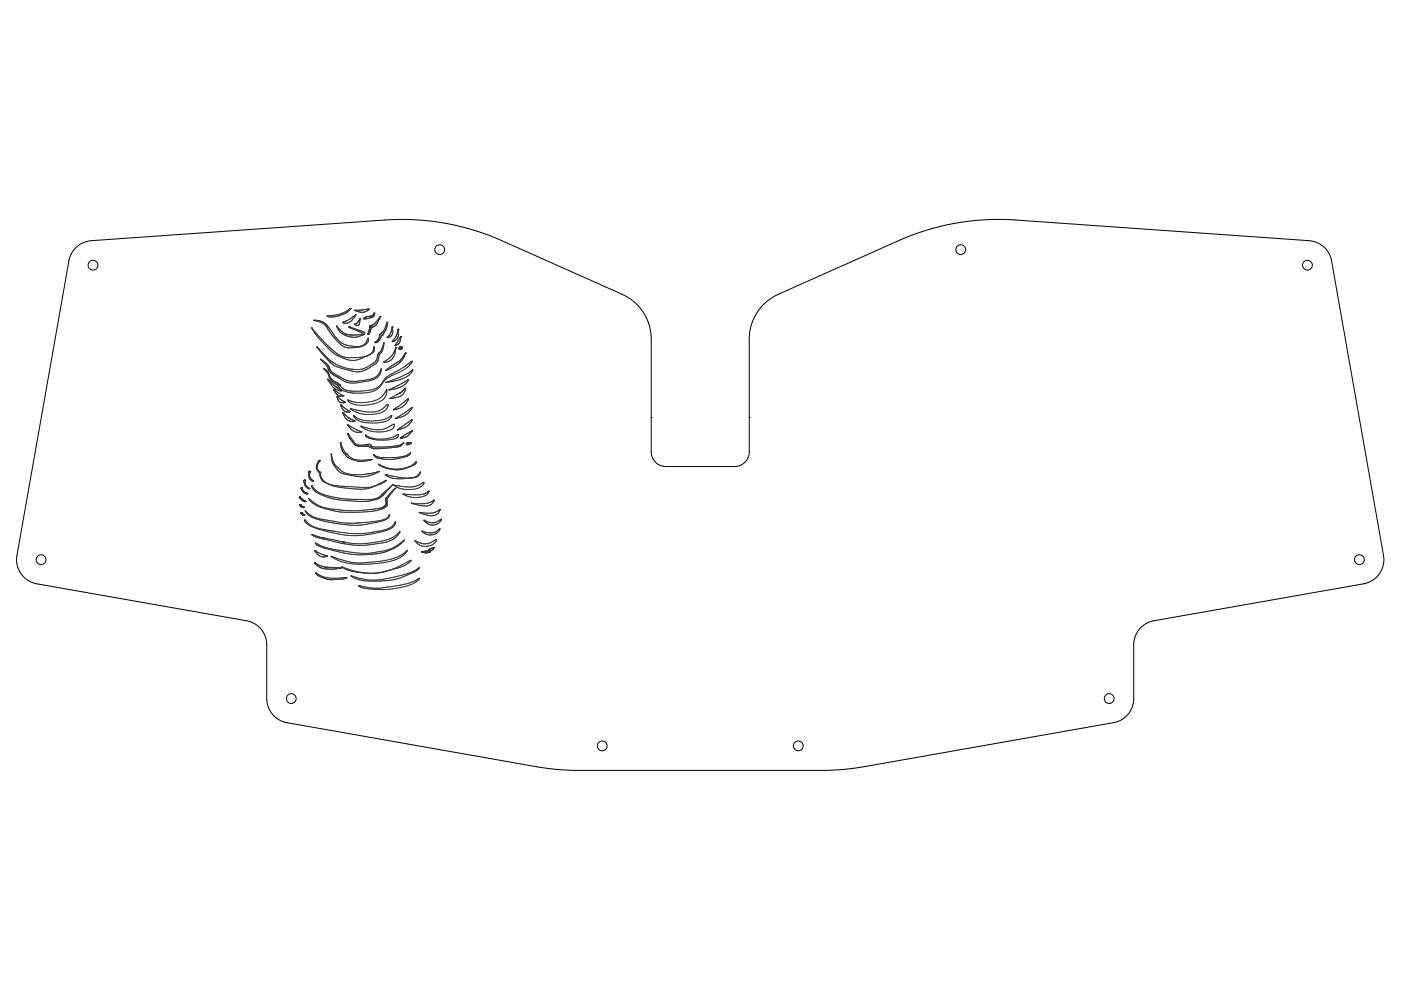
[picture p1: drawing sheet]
<svg xmlns="http://www.w3.org/2000/svg" width="297mm" height="210mm" viewBox="0 0 297 210" stroke-linecap="round" stroke-linejoin="round" font-family="sans-serif">
<g fill="none" stroke="#000" stroke-width=".21">
<path d="M15.8 52.8l.9-.8 .9-.5 1.7-.5 63.6-4.4h4.7l4.8 .4 4.7 .9 4.4 1.2 4 1.5 26.5 11.8 1.4 .8 1.3 1 1.3 1.4 .8 1.4 .8 1.7 .4 2 .1 25.3 .4 1.5 .9 .9 1.5 .5h15.1l.9-.2 1-.6 .6-.9 .3-1 .1-25.1 .2-1.6 .4-1.3 1.5-2.6 1.8-1.8 2-1.3 27.8-12.4 5.2-1.7 4.6-1.1 5.5-.6 4.9-.2 65.6 4.7 1.7 .7 1 .9 .9 1.3 .3 1.1 11 62.6v1.9l-.4 1.3-1.1 1.4-1.3 .9-1.3 .5-44.7 7.8-1.5 .6-.9 .6-.9 1-.6 1.3-.2 .9v12.4l-.3 1.3-.3 .8-.7 1.1-.8 .7-1.2 .7-55.3 9.8-6.6 .5h-53.4l-3.1-.1-4.5-.6-53.5-9.4-1.5-.5-.9-.7-.8-.9-.8-1.6-.1-1.1-.1-12.4-.3-1.3-.6-1-.8-.9-.8-.6-1.7-.6-44.6-7.8-1.2-.4-1-.6-.8-.8-.7-1.2-.4-1.4v-1.6l11-62.6 .5-1.4zM138.1 88.5h.1M158.9 88.5h.1"/>
<circle cx="19.7" cy="56.2" r="1.04"/>
<circle cx="93.2" cy="52.9" r="1.04"/>
<circle cx="203.7" cy="52.9" r="1.04"/>
<circle cx="277.2" cy="56.2" r="1.04"/>
<circle cx="8.7" cy="118.7" r="1.04"/>
<circle cx="288.2" cy="118.7" r="1.04"/>
<circle cx="61.8" cy="148.1" r="1.04"/>
<circle cx="127.7" cy="158.1" r="1.04"/>
<circle cx="169.2" cy="158.1" r="1.04"/>
<circle cx="235.2" cy="148.1" r="1.04"/>
</g>
<g fill="none" stroke="#333" stroke-width=".21">
<path d="M66.1 69.5h.1M66.1 69.5l3.3 3.7 2.5 2.1 1.5 .5h2.9a4.4 4.4 0 0 0 2.5-.8l-2.3 1.1a4.7 4.7 0 0 1-4.4-.5l-.3-.1a18.3 18.3 0 0 1-5-4.8zM66.5 67.9a3.4 3.4 0 0 1 2.5 .7l2.4 3.1a4.5 4.5 0 0 0 3.6 1.7 2.3 2.3 0 0 0 3-1.7M66.5 67.9h.1M66.5 67.9h.1a4 4 0 0 1 2.7 1.4l1.3 2a7.4 7.4 0 0 0 2.8 2.4h.2a6 6 0 0 0 4.2-.9l.3-.6-.1-.5M67.9 76.2h.1M68.6 78.1l.6 .4 .5 .6a2.51 2.51 0 0 0 1.5 1.9l.6 .4M68.6 78.1l1 1.1 .6 1.4 1.2 .9M68.6 78.1h.1M69.3 69h.1M69.3 67.1h.1M69.3 67v.1"/>
<path d="M69.5 77.9v.1M69.8 78.6v.1M69.8 78.7l.3 .3M69.8 77.9l.1 .2M69.8 78a4.4 4.4 0 0 0-1.8-1.8l1.2 1.2 .6 1.2M69.8 78a2.29 2.29 0 0 0 1.7 1.6 6.2 6.2 0 0 0 5.7 1 4 4 0 0 0 3.2-1.4l.4-1M70.1 79h.1M70.9 79.6l.1 .1M71.4 69.1h.1M71.4 69.1l.6 .7a3.2 3.2 0 0 0 1.8 1.2h2.3l.8-.2-2.9-1.5 2.5 .8a.73 .73 0 0 1 .8 .7l-.7 .4a3.6 3.6 0 0 1-3.1 0l-1.3-.7zM72.7 68.4l1.3-.7 1.4-1-.7 1.1-.7 .6-.6 .1zM73.7 70.9h.1"/>
<path d="M73.9 71h.1M74 69.4h.1M74 69.3h.1M74.1 69.3h.1M74.1 71h.1M74.1 65.7h.1M74.3 65.5l-.7 .7-1.1 .5a5 5 0 0 1-3 .4h-.1M74.3 65.4l-.9 .6a7.4 7.4 0 0 1-3.5 1h-.5M74.3 65.4h.1M74.3 65.4l-.1 .1M75.2 65.8h.1M75.2 68.7h.1"/>
<path d="M75.2 68.7l.5 .3 .4-.1M75.3 68.6v.1M75.4 66.8h.1M75.4 68.6l.5-.3 .4-.7-.2 1.2M75.4 66.7h.1M75.5 68.6l-.3 .1M75.5 68.6h.1M75.6 68.9v.1M76.1 68.8v.1M76.3 67.6h.1M77.1 67.5h.1M77.1 67.6h.1"/>
<path d="M77.3 70.5h.1M77.5 67.2v.1M77.6 67.2h.1M77.9 70.9h.1M78 70.9h.1M78 70.8h.1M78 67.1h.1M78 70.7h.1M78 71.7h.1M78.1 70.6l-.1 .3M78.1 70.6v.1M78.1 67.1h.1"/>
<path d="M78.1 70.9h.1M78.1 70.4v.2M78.2 65.5l-3 .3M78.2 65.5h.1M78.2 65.6l-.5 .4-.7 .2-1-.1-.7-.3M78.2 70.8h.1M78.3 65.5v.1M78.3 65.6h-.1M78.3 70.1l-.2 .5M78.3 69.7v.1M78.4 69.4v.1M78.4 69h.1"/>
<path d="M78.4 69.1h.1M78.4 69.1v.1M78.5 67l-.1 .1M78.5 69.1h.1M78.6 69.1l-.2-.1-.2 1.3M78.7 69h.1M78.7 69.4h.1M78.7 69.4v.1M78.7 69.6h.1M78.7 69.5l-.2 .6a.86 .86 0 0 1-.6 .8l.1-.1M78.8 67h-.1M78.8 69.4h-.1"/>
<path d="M78.9 67l-1.2 .2-.6 .4M78.9 66.9v.1M79 68.9h.1M79 66.9h.1M79 69.3h.1M79.1 68.9l-.5 .2M79.1 68.9h.1M79.1 69.3h.1M79.2 66.7l-.3 .3M79.2 67.1h.1M79.2 66.6h.1M79.2 67.1l-1 .4-1.1 .1"/>
<path d="M79.2 66.5l-.1 .3M79.3 67h-.1M79.3 66.4h.1M79.3 66.4v.6M79.3 67l-.1 .1M79.3 66.4l-.1 .2M79.3 66.9h.1M79.3 73.5l-.2 .8-.4 .6M79.3 73.5h.1M79.4 73.5l-.1 .9-.5 .6M79.4 68.7l-.3 .2M79.4 68.6v.1"/>
<path d="M79.5 72.6h.1M79.9 72.6h.1M80.3 67.8l-.6 1.1-1 .5M80.3 67.8h.1M80.4 67.6h.1M80.4 71.5h.1M80.5 67.5l-.2 .3M80.5 67.5h.1M80.5 67.3l-1.1 1.3M80.5 71.2v.2M80.5 71l-.3 .9-.7 .7h.4M80.6 70.9l-.1 .2"/>
<path d="M80.6 67.2h.1M80.6 67.2l-.1 .3M80.6 67.2h-.1M80.6 70.9h.1M80.7 70.7h.1M80.8 70.7l-.2 .2M80.8 70.7h.1M80.8 78.2h.1M80.8 78.2a2.66 2.66 0 0 1-2.7 2.6 8.8 8.8 0 0 1-4.6 .2l-2.4-1.3-1-.7M80.9 70.6a5.2 5.2 0 0 0 1.2-2.3l-.2 1.3-.9 1.5M80.9 71.2h.1M80.9 71.1l-.6 1.2-.4 .3"/>
<path d="M80.9 70.6l-.1 .1M81 71.1h.1M81 70.5h.1M81.1 71.1h-.2M81.2 71h-.1M81.2 70.4h-.1M81.4 76.8h.1M81.4 72.7a4.6 4.6 0 0 1-1.3 2.5l-.3 1.3-1.2 .8a5.5 5.5 0 0 1-2.4 1.1 9.9 9.9 0 0 1-5.8-1.7M81.4 72.7h.1M81.4 76.7v.1M81.4 72.7l-.4 1.7-.5 .7a2.64 2.64 0 0 1-1.7 2.6 4.7 4.7 0 0 1-5.3 .7l-2.1-.6-.9-.5-1.8-1.8-1.5-2 2.5 2.7 .8 .6M81.8 78.5v.1"/>
<path d="M82.1 68.3h.1M82.1 71.5v.1M82.1 71.5h.1M83.1 69.4l.1-.1a2.02 2.02 0 0 1-.2 1.9l-.9 .3 .7-.9zM83.2 69.3h.1M83.2 72.4h.1M83.2 72.3v.1M83.8 73.3h.1M83.8 73.2v.1M83.9 73.3h.1M83.9 73.2v.1M83.9 73.7h.1"/>
<path d="M83.9 73.7l-.2 1.5a2.11 2.11 0 0 1-2.3 1.6 4.7 4.7 0 0 0 2.3-2.5zM84.1 73.2h-.1M84.4 69.8h.1M84.4 69.8v.2a1.88 1.88 0 0 1-.9 2.4h-.3a4.1 4.1 0 0 0 1.2-2.6zM84.4 69.8v.1M84.6 74h.1M84.6 73.9h.1M84.6 73.8h.1M84.6 74l.1 .1M84.7 74h.1M84.7 73.7h.1M84.7 73.8l-.1 .2"/>
<path d="M84.7 74.1h.1M84.7 74.1h.2M84.8 74.1h.1M84.8 73.6h.2l.1 .3M84.8 73.6l-.2 .3M84.8 73.6h.1M84.9 74.1h.1M84.9 73.6h.1M84.9 71.5l-1.1 1.7M84.9 74.1h-.1M84.9 71.5v.2a1.44 1.44 0 0 1-1 1.5M84.9 71.5h.1"/>
<path d="M84.9 71.4h.1M84.9 74v.1M85 73.6h.1M85 74l-.1 .1M85 74h-.1M85 74h.1M85 73.9h.1M85.1 73.9h.1M85.1 73.6h.1M85.1 73.7h.1M85.1 73.8h.1M85.1 73.8l-.1 .2"/>
<path d="M85.6 75.8l-1.3 1.5-2.5 1.3M85.6 75.8h.1M85.7 75.7h-.1M86 74.8l-.4 1M86 74.8h.1M86 74.8l-1.1 1.6-3.1 2.1M87.4 76.6h.1M87.4 76.6l-3.6 2.3a6.1 6.1 0 0 0-3.3 2.9 4.5 4.5 0 0 1-2.3 1l-2.4 .2-2-.2-1-.4-.7-.7M87.4 76.6l-.2 .4a7.9 7.9 0 0 1-3.5 2.4 4.7 4.7 0 0 0-2.7 2l-.1 .2a4 4 0 0 1-3.6 1.7l-2.1 .1a4.2 4.2 0 0 1-3.4-1.5l-.5-.4M87.5 78.4l-2.4 1.4-3.3 1.3M87.5 78.4v.1M87.5 78.5a4.6 4.6 0 0 1-3.7 2.3l-2 .3"/>
<path d="M65.5 100h.1M65.6 99.9h.1M65.7 99.9h.1M65.7 100h.1M67.5 97.9l-.1 .2a1.35 1.35 0 0 0 .4 2.1M67.5 97.9h.1M67.5 97.8v.1M67.5 97.8h.1M67.6 97.8h.1M67.6 97.7h.1M67.7 97.7h.1M67.7 97.7h-.1"/>
<path d="M67.7 97.8l-.5 1.1 .1 .5 .4 .5M67.7 99.9v.1M67.7 97.7l-.2 .1M67.7 97.7v.1M67.7 97.8h.1M67.7 100l.1 .1M69.5 80.5h.1M69.5 80.4h.1M69.5 80.5l.2 .4a3.3 3.3 0 0 0 2.5 2M69.5 80.5l1.8 1.6M70.2 96.4a4.4 4.4 0 0 0 2.6 4.1l1.6 .3a7.2 7.2 0 0 0 6.1-.8M70.2 96.3h.1"/>
<path d="M70.3 96.4h.1M70.3 96.4l.4 1.5 1 1.3M70.8 82.7h.1M70.8 82.8h.1M70.9 82.9l.9 1h1M70.9 82.9l-.1-.2 1.9 1.2M71 81.3h.1M71.1 81.9l.1 .1M71.2 82h.1M71.3 82.1h.1M71.4 82.1l.9 .7M71.4 82.2h.1"/>
<path d="M71.4 81.6h.1M71.5 84.1h.1M71.5 84.1a1.42 1.42 0 0 0 .8 1.3l.9-.1-1.6-1.1M71.5 84.3h.1M71.6 84.1v.1M71.6 84.2h.1M71.6 81.7v.1M71.7 81.8v.1M71.7 99.2a5 5 0 0 0 4.4 1.5l2.3-.3 2.1-.5M71.7 81.3l.3 .4M71.7 99.3h.1M71.8 81.4h.1"/>
<path d="M71.9 81.5h.1M72 81.6h.1M72 81.7h.1M72.2 93.9l.3 1.5 .3 .5 .9 1 1.1 .6a6 6 0 0 0 4.1-.1M72.2 93.9h.1M72.2 93.9l.6 1.5 .5 .7M72.2 93.8h.1M72.2 85.9h.1M72.2 85.9l.8 1.2 .6 .3 .6-.1M72.2 82.9h.1M72.2 85.9l2 1.3M72.3 82.8h.1"/>
<path d="M72.3 82.8v.1M72.6 95.7h.1M72.7 83.9l-.1 .1M72.7 87.5h.1M72.7 87.5l1.3 1.1M72.7 87.6h.1M72.7 87.6a2.4 2.4 0 0 0 1.8 1.8l.7-.1M72.7 83.9h.1M72.8 83.9h.1M73.3 96.1a3.7 3.7 0 0 0 3.5 1.5l2.1-.2M73.4 96.1h.1M73.5 96.2h.1"/>
<path d="M73.6 90h.1M73.7 90v.1a3 3 0 0 0 2.1 1.6l.9-.1M73.7 84.8a8 8 0 0 0 7.1-.6l.8-.8 .4-.9a2.61 2.61 0 0 1-2.3 3 6.8 6.8 0 0 1-5.7-.3zM73.7 90h.1M73.7 90l1.8 1.1 1.1 .4M73.7 91.9l.6 1.3 1.1 1.2 .7 .2h2.1M73.7 91.9h.1M73.7 91.9l1 1.3a2.37 2.37 0 0 0 1.5 1.2l2.2-.2 .3 .2a.53 .53 0 0 0 .7 .4h2.4l2.6-.3 .6-.2 .5-.4M74 88.6h.1M74 88.6v.1M74 88.7h.1M74.1 88.7h.1"/>
<path d="M74.1 88.7l.1 .1M74.1 88.7l1.2 .6M74.1 87.3h.1M74.1 87.2h.1M74.2 87.2h.1M74.3 88.8v.1M74.3 86.7h.1M74.3 86.7h.3a10.8 10.8 0 0 0 5.9 .3l1.7-1.3a.76 .76 0 0 1-.4 1.1 6.7 6.7 0 0 1-5.9 .7l-1.6-.8M74.7 89l.1 .1M75 88.1h.1M75 88.2a2.54 2.54 0 0 0 2.3 1.4 7 7 0 0 0 5.5-.9l.3-.6-.4 .2a4.6 4.6 0 0 1-2.7 .9l-3-.1-1-.3-1-.6M75 88.1v.1"/>
<path d="M75.3 89.3h-.1M75.9 94.6h.1M76.2 94.6h.1M76.5 90.4h.1M76.5 90.4a9 9 0 0 0 5.2 .5l1.1-.6a.47 .47 0 0 1 .8-.1 1.39 1.39 0 0 1-1.1 1.1 6.3 6.3 0 0 1-6-.9zM76.5 91.5h.1M76.6 91.5h.1M76.7 91.5v.1M76.7 91.6h.1M77.5 92.3h.1M77.5 92.3l.1 .2M77.5 92.3l.2 .1a6.8 6.8 0 0 0 5.9 .2l.8-.5a.56 .56 0 0 1-.5 .9 9.7 9.7 0 0 1-5.4-.1l-.9-.4"/>
<path d="M77.5 92.4h.1M77.6 92.5h.1M77.6 94.6h.1M78.1 94.6h.2M78.2 92.8v.1M78.3 94.6v.1M78.3 94.7l.2 .1M78.4 94.7h.1M78.4 94.7v.1M78.5 94.8h.1M78.9 97.4h.1M79.2 96.4h.1"/>
<path d="M79.2 96.5h.1M80.1 97.1v.1M80.2 98.4h.1M80.2 98.4l1 .5a7 7 0 0 0 5.2 .2l1.2-.6 .7-.6-.4 .6-1.1 .5a6.4 6.4 0 0 1-5.2 .2zM80.3 98.5h.1M80.5 99.9v.1M81.8 81.1h.1M82 82.5h.1M82.5 82.7h.1M82.5 82.7l4.1-2.2a2.58 2.58 0 0 1-1.4 1.5l-1.4 .4zM83.4 86.9h.1M83.5 86.8h.1"/>
<path d="M83.8 88.7h.1M83.8 88.7l3.5-2.3v.2a4.5 4.5 0 0 1-3.5 2.1zM83.8 88.7v.1M84.2 91.1h.1M84.3 91.1h.1M84.6 94.4l-.1 .1M84.7 83.4h.1M84.8 83.3h.1M85 92.9h.1M85 94.5h.1M85.1 92.8h-.1M85.1 92.9h.1"/>
<path d="M85.1 92.8h.1M85.2 83.1l-.4 .3M85.2 92.7h.1M85.2 83.1h.1M85.4 92.6h-.1M85.4 94h.1M85.4 92.5h.1M85.5 94h.1M85.5 93.9h.1M85.5 94l-.2 .3a4.2 4.2 0 0 1-2.7 .7l-3.3 .1-.7-.3M85.5 93.9v.1M85.6 92.4h.1"/>
<path d="M85.9 82.3l-.7 .8M85.9 82.3h.1M86 82.3h.1M86 82.3v.3a2.08 2.08 0 0 1-1.1 1.4l-.9 .3-1.3 .2 2.1-1.1M86.1 94.1h.1M86.2 94.2h.1M86.2 94.1h.1M86.2 94.1l.1 .2 .5-.1M86.2 94h.1M86.2 94v.1M86.2 94.3h.1M86.3 94h.1"/>
<path d="M86.3 94.3h.1M86.4 93.9h.1M86.5 93.9h.1M86.6 93.9h.1M86.6 94.2v.1M86.6 84.5l-3.1 2.3M86.6 84.5h.1M86.6 80.5h.1M86.6 84.5l-.5 1-.8 .8-.7 .3-1.1 .2M86.7 94.2h.1M86.8 94.2h.1M86.8 94.1v.1"/>
<path d="M86.9 93.9h.1M86.9 94.1h-.1M87 93.9h.1M87 93.9l-.8 .1M87 93.9v.1M87 94.1h-.1M87 94h.1M87 91.8v.1M87 94v.1M87 96a4.3 4.3 0 0 1-3.3 1h-2.5a3.2 3.2 0 0 1-2-.6M87 96h.1M87.1 96l-.4 .5-.6 .3-3.1 .6-2.8-.2-.5-.3-.5-.5"/>
<path d="M87.1 91.5h.1M87.2 91.4h.1M87.2 91.4v.1M87.3 91.4h.1M87.3 91.4l-.2 .3a2.24 2.24 0 0 1-2.1 1.2l2.2-1.4M87.3 91.4h-.1M87.3 91.4l-.1 .1M87.4 86.4h.1M87.4 89.1l-.4 .6-.7 .6-.6 .4-1.4 .4M87.4 89l-3.1 2.1M87.4 89v.1M63.5 105.4h.1"/>
<path d="M63.5 105.5h.1M63.5 105.3h.1M63.5 107.1h.1M63.5 107.1l.1 .1M63.5 107.1h.2M63.6 107h.1M63.6 107.2h.1M63.6 105.4h.1M63.6 105.4l-.1 .1 .8 .8M63.6 107.2l.3 .2M63.6 107.3h.1M63.6 105.4l.7 .7"/>
<path d="M63.7 107h.1M63.7 107.3h.1M63.7 107.1h.1M63.7 107.1l.4 .3M63.8 108.8h.1M63.8 108.7h.1M63.8 107.3v.1M63.8 107.4h.1M63.8 107.1h.1M63.8 108.9h.1M63.8 108.9v-.2l.5 .4M63.8 108.9l.2 .2"/>
<path d="M63.8 103.5h.1M63.9 103.6h.1M63.9 103.5h.1M63.9 108.9h.1M63.9 107.2v.1M63.9 107.4h.1M63.9 108.7h.1M63.9 103.4h.1M63.9 103.4v.2M63.9 107.4l.5 .2-.1-.1M63.9 103.6l.2 .5a.9 .9 0 0 0 1 .6l-.1-.1M63.9 103.4v.1"/>
<path d="M63.9 107.2h.1M63.9 108.8h.1M63.9 109h.1M63.9 107.5h.1M63.9 103.5l.8 1M64 108.8h.1M64 107.3h.1M64 103.5h.1M64 109v.1M64 107.3l.1 .1M64 103.5l.1 .2M64 107.5l.1 .1"/>
<path d="M64 109.1h.1M64 109.1l.2 .1M64.1 107.5h.1M64.1 109.1h.1M64.1 107.4h.1M64.2 107.6h.1M64.2 109.2h.1M64.2 104.1v.1M64.2 106.2h.1M64.2 107.4l.2 .1M64.2 109h.1M64.2 107.4h.1"/>
<path d="M64.2 109.2h.2M64.2 106h.1M64.2 107.4l.1 .1M64.3 107.5h.1M64.3 109.1h.1M64.3 109.2h.1M64.3 107.6h.1M64.3 106.3h.1M64.3 106.1h.1M64.3 109.1l.1 .1M64.4 107.5h.1M64.4 107.6h.1"/>
<path d="M64.4 106.1h.1M64.4 109.2h.1M64.4 106.3h.2M64.5 106.1l.1 .2M64.5 102.1h.1M64.5 102h.1M64.5 101.9h.1M64.5 104.2v.1M64.5 106.2h.1M64.5 101.8h.1M64.5 110.2a3.6 3.6 0 0 0 2.8 1.9l1.6 .4a20.1 20.1 0 0 0 8.9 .9l4.4-1a2.03 2.03 0 0 0 1.7-1.8M64.6 101.8h.1"/>
<path d="M64.6 106.2h.1M64.6 110.2h-.1M64.6 101.8l.1 .9 .6 .6M64.6 110.2l1 1 1.1 .6 4.2 .8a21.3 21.3 0 0 0 7.8 .3h.2a8.1 8.1 0 0 0 4.5-1.5l.4-.8M64.6 101.9v.8l.2 .4M64.6 104.4h.1M64.6 102h.1M64.6 102.8h.1M64.6 106.4h.1M64.6 106.3h.1M64.6 106.3h-.1M64.7 106.3h.1"/>
<path d="M64.7 102.4h.1M64.7 102.5v.1M64.7 108.3h.1M64.7 102.6v.1M64.7 104.5h.2M64.7 104.6h.1M64.7 108.3l1.4 1.2a25 25 0 0 0 6.3 1.3l1.9 .1 2.1-.1a19.1 19.1 0 0 0 5.5-.9l.6-.7a.97 .97 0 0 1-.9 1.1l-3 .7a20.5 20.5 0 0 1-9-.3l-3.5-1.1-.8-.5zM64.7 104.5h.1M64.8 104.5h.1M64.8 103.1v.1M64.8 103.2l.2 .1M64.9 104.5h.1"/>
<path d="M64.9 104.5l.1 .1M64.9 104.6h.1M64.9 104.7h.1M65 104.6h.1M65 103.3h.1M65 104.7h.1M65 103.3l.3 .2M65 103.4h.1M65.1 104.7h.1M65.1 103.2l.1 .1M65.2 103.3l.1 .1M65.2 103.5l.2 .1"/>
<path d="M65.3 103.4h.1M65.4 103.4h.1M65.4 103.6h.1M65.4 105.7a6.4 6.4 0 0 0 4.5 2.4l2 .4 1.5 .1h3.1l3-.3a3.5 3.5 0 0 0 2.6-1.2l-.1-1.3M65.4 105.7a9.1 9.1 0 0 0 4.9 2.2l3.8 .4 3.8-.2a7.3 7.3 0 0 0 3.5-.7l.5-.6-.1-.6M65.4 103.4v.1M65.4 105.7h.1M65.4 103.5l.1 .1-.2-.1M65.4 103.5h.1M65.5 103.6h.1M65.5 103.5h.1M65.5 100.1h.1"/>
<path d="M65.5 100.1v.1M65.7 101v.1M65.7 100.3h.1M65.7 101.5v.1M65.8 101.6h.1M65.9 101.5a1.88 1.88 0 0 1-.2-1.6l-.2 .1v.6l.1 .7 .6 .7M65.9 101.5l.1 .1M66 101.6h.1M66 101.8v.1M66 101.6l.1 .1M66.1 101.7l.2 .2-.2 .1M66.1 102.9h.1"/>
<path d="M66.1 113.3h.1M66.1 113.3l1.8 .6 5.1 1.1a18.9 18.9 0 0 0 10.4-1.1l1.4-1.2a4.8 4.8 0 0 1-4.3 2.5l-3.4 .4-2.8-.1-6.7-1.5-.9-.3zM66.1 102.9l.7 1a6.2 6.2 0 0 0 3 1.3l3.7 .6 4.5 .1a4.1 4.1 0 0 0 3.6-1.7l1.5-1.2M66.3 102h.1M66.3 101.9h.1M66.7 119.4h.1M66.8 116.8h.1M66.8 119.4l2.1 .8 3.1 .3M66.8 119.4l.1 .1M66.8 119.4h-.1M66.8 116.8l.6 .8a1.86 1.86 0 0 0 1.8 .4h.2M66.8 116.8l2.6 1.1"/>
<path d="M66.8 119.5h.1M66.9 115.1l.2 .1a9.5 9.5 0 0 0 3.4 1.2l5.4 .9a10.6 10.6 0 0 0 3.7-.2 9.6 9.6 0 0 0 6.1-2.6v.1a11.2 11.2 0 0 1-8.3 3 26.6 26.6 0 0 1-10.2-2.1zM66.9 119.5l.9 .8 1.1 .3 1.7 .1 1.4-.2M67.5 100h.1M67.7 100.1h.1M67.7 100.2h.1M67.8 100.2h.1M67.8 100.1v.1M67.8 100.1h.1M67.8 100.5h.1M67.8 100.6a1.96 1.96 0 0 0 1.6 1.9l1.5 .6 1.4 .3a17.2 17.2 0 0 0 6 .1l2.4-.9 1.2-.7M67.9 100.6l-.1-.1 .2 .4a2.72 2.72 0 0 0 1.4 1.6"/>
<path d="M69.4 117.9h.1M69.4 117.9v.1M70.2 118h.1M70.3 118h.1M72.7 114.9h.1M72.8 114.9h.1M81.7 100.6h.1M81.7 100.6l.2 .1a15.6 15.6 0 0 0 5.9 .5l.7-.4 .6-.7v.1a1.83 1.83 0 0 1-2.1 1.2l-1.6 .1-2-.1-.8-.2zM81.7 100.6v.1M81.8 106.9h.1M81.9 105.7v.5M81.9 106.4v.1"/>
<path d="M81.9 101.9a8.8 8.8 0 0 1-6.3 1.4l-4.1-.3-1.8-.4M81.9 101.9h.1M81.9 105.6h.1M82 107.3h.1M82 106.1h.1M82.1 106.5h.1M82.1 107h.1M82.3 105.4h.1M82.3 105.4l-.1 .1M82.5 109.2h.1M82.5 109.2v.1M83.2 102.8h.1"/>
<path d="M83.2 102.8l-1.7 1.9a4.7 4.7 0 0 1-3.4 1.6h-1.6l-4.7-.3-1.6-.3-1.9-.7a3 3 0 0 1-2.2-2.1M83.2 102.8l-.1 .1M83.6 102.9l2.1 .3h1.7l1.1-.2 1.3-.7-.2 .6a3.4 3.4 0 0 1-2.6 .9l-2.2-.2zM83.6 102.9l.1 .1M83.8 103.6l-1.8 2.3M83.8 103.5v.1M83.8 103.5h.1M83.8 103.5l-2 2.2M83.8 110.6h.1M85.4 104.8l3.9 .1 .8-.2 .7-.6a1 1 0 0 1-.9 1.1 5.3 5.3 0 0 1-4.5-.4zM85.7 114.5h.1M86.4 116.7a9.7 9.7 0 0 1-6.5 2.4 14.6 14.6 0 0 1-6.4-.1l-3.2-1"/>
<path d="M86.4 116.7h.1M86.4 116.7a6.1 6.1 0 0 1-4.6 2.5l-3.4 .4h-2.3a9.7 9.7 0 0 1-5.9-1.6M87.2 106.7h.1M88 114.6v.1M88.9 108.7h.1M88.9 108.6l.2 .1a4.9 4.9 0 0 0 4-.6l.2-.1a1.85 1.85 0 0 1-2.3 1.3zM88.9 108.6v.1M89.4 117h.1M89.4 117l.8 .2 .8-.1M89.5 117v.1M89.5 112.6h.1M89.6 112.6h.1"/>
<path d="M89.6 117h-.1M89.8 116.9h.1M89.9 102.3h.1M89.9 110.3h.1M89.9 110.3v.1M89.9 116.9h.1M90.3 116.9h-.1M90.7 117.2h.1M90.7 116.8h.1M90.8 116.8h.1M90.9 104.1h.1M90.9 116.7h.1"/>
<path d="M90.9 104.1v.1M90.9 116.7l-1.3 .3M91 116.6h.1M91 116.6h-.1M91 116.5h.1M91 117.1h.1M91.1 117.1h.1M91.1 117.1h-.1M91.1 117.1h-.2M91.1 117h.1M91.1 117v.1M91.2 116.9v.1"/>
<path d="M91.2 116.9h.1M91.2 116.4h.1M91.3 116.8l-.1 .1M91.4 116.8h-.1M91.4 116.3h.1M91.5 116.7h-.1M91.6 116.6l-.3 .2M91.6 116.6h.1M91.7 116.2h-.1M91.8 116.5h.1M91.9 116.4l-.3 .2M91.9 116.4l.1-.3-.9 .3-.2 .3"/>
<path d="M91.9 116.4h.1M92 116.2l-.1 .1M92.1 106l-1.5 .7h-3.4M92.1 106v.1M92.1 106.1l-.2 .4a1.79 1.79 0 0 1-1.4 .8l-1.6-.2-1.7-.4M92.5 114.4a3.5 3.5 0 0 1-4.4 .3l-.1-.1M92.5 114.4h.1M92.5 114.4a2.14 2.14 0 0 1-2.5 1.4 2.43 2.43 0 0 1-2-1.1M93.2 112.1l-.9 .7a3.7 3.7 0 0 1-2.7-.2M93.2 112.1h.1M93.3 112.1a2.24 2.24 0 0 1-3.8 .5h.1M93.6 110.1h.1"/>
<path d="M93.6 110.1a2.98 2.98 0 0 1-3.7 .2M93.6 110.1a2.1 2.1 0 0 1-3.7 .2M67 121.5h.1M67 121.6l.6 .6 2.1 .7 2.5-.1 1.2-.2M67 121.5l.7 .4a5.9 5.9 0 0 0 2.7 .7l3-.1M67 121.6h.1M69.3 120.3h.1M71.8 120.4h.1M72 120.5h.1M72.2 120.5h.1M72.4 120.2h.1M72.4 120.2l.1 .1"/>
<path d="M72.4 120.2h.2M72.5 120.3l.3 .1a14.4 14.4 0 0 0 10.1 .4M72.6 120.2a16.9 16.9 0 0 0 8.2 1.2l2.1-.6M73.4 122.5h.1M73.4 122.5v.1M74.4 122.1h.1M74.4 122.1l.1 .1M76.1 124.2h.1M82.9 120.8l4.3-2-.6 .6-1.3 .7zM88.8 120.3l-.1 .1a15.4 15.4 0 0 1-6.3 2.2 13.5 13.5 0 0 1-7.6-.4h-.3M88.9 120.3a4.2 4.2 0 0 1-2.6 1.7l-.4 .1a13.4 13.4 0 0 1-6.3 1.1l-2.9-.1-2.2-.9M88.9 120.3h-.1"/>
<path d="M88.9 122.6h.1M88.9 122.6a12.6 12.6 0 0 1-6.2 1.8l-1.3 .2a10 10 0 0 1-4.2-.2l-1.1-.2M88.9 122.6v.1a5 5 0 0 1-3.3 1.7l-.9 .2a21.2 21.2 0 0 1-7.4 .1l-1.2-.5"/>
</g>
</svg>
